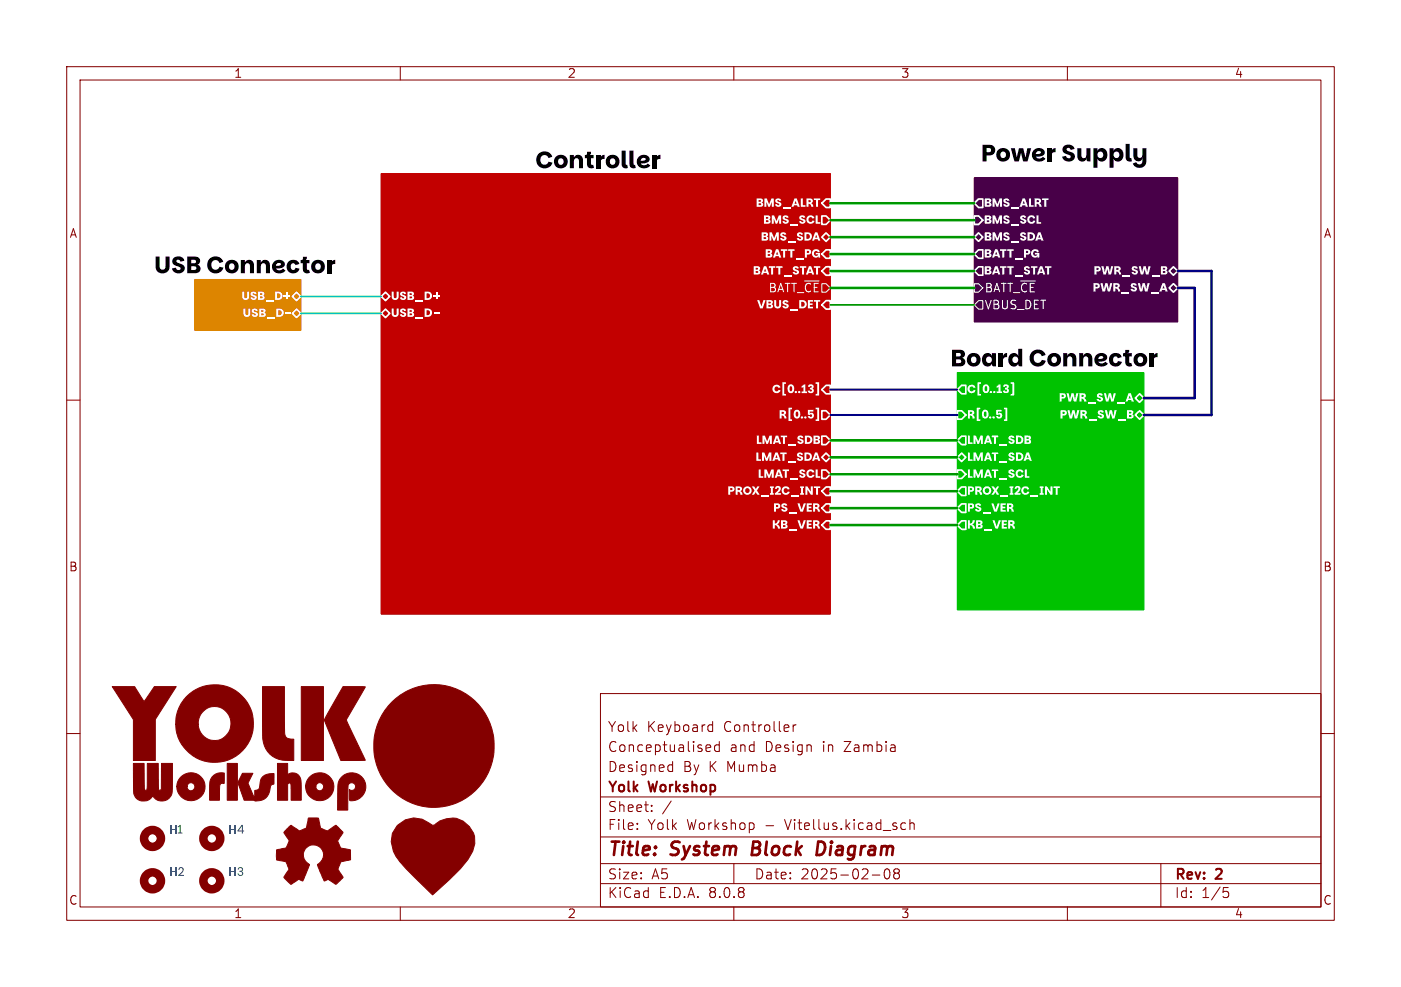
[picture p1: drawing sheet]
<svg xmlns="http://www.w3.org/2000/svg" width="210mm" height="148mm" viewBox="0 0 210 148" stroke-linecap="round" stroke-linejoin="round" font-family="sans-serif">
<defs><g id="words">
<g font-size="3.5">
<text x="80.3" y="25.7">Controller</text>
<text x="147.1" y="24.6">Power Supply</text>
<text x="23.1" y="41.4">USBConnector</text>
<text x="142.5" y="55.4">Board Connector</text>
</g>
<g font-size="2.8" fill="#840000">
<text x="91" y="128.9">Title:</text>
<text x="100.7" y="128.9">System</text>
<text x="113.6" y="128.9">Block</text>
<text x="124.1" y="128.9">Diagram</text>
</g>
<g font-size="2.1" fill="#840000">
<text x="91" y="113">Conceptualised</text>
<text x="91" y="110">Yolk</text>
<text x="97" y="110">Keyboard</text>
<text x="108.5" y="110">Controller</text>
<text x="109.4" y="113">and</text>
<text x="114.7" y="113">Design</text>
<text x="123.5" y="113">in</text>
<text x="126.8" y="113">Zambia</text>
<text x="91" y="119.2">Yolk</text>
<text x="91" y="116">Designed</text>
<text x="97.4" y="119.2">Workshop</text>
<text x="102.4" y="116">By</text>
<text x="106.3" y="116">K Mumba</text>
<text x="91" y="124.7">File:</text>
<text x="91" y="122">Sheet:</text>
<text x="97.1" y="124.7">Yolk</text>
<text x="103" y="124.7">Workshop</text>
<text x="114.8" y="124.7">-</text>
<text x="118" y="124.7">Vitellus.kicad_sch</text>
<text x="91" y="134.9">KiCad</text>
<text x="91" y="132.1">Size:</text>
<text x="97.7" y="132.1">A5</text>
<text x="98.7" y="134.9">E.D.A.</text>
<text x="106.3" y="134.9">8.0.8</text>
<text x="113" y="132.1">Date:</text>
<text x="120" y="132.1">2025-02-08</text>
<text x="176" y="132.3">Rev:</text>
<text x="176" y="134.9">Id:</text>
<text x="180.1" y="134.9">1/5</text>
<text x="182.4" y="132.3">2</text>
</g>
<g font-size="1.8" fill="#840000">
<text x="35" y="11.9">1</text>
<text x="85" y="11.9">2</text>
<text x="135" y="11.9">3</text>
<text x="185" y="11.9">4</text>
<text x="10.3" y="35.9">A</text>
<text x="198.4" y="35.9">A</text>
<text x="10.3" y="85.9">B</text>
<text x="198.3" y="85.9">B</text>
<text x="10.3" y="135.9">C</text>
<text x="35" y="137.9">1</text>
<text x="85" y="137.9">2</text>
<text x="135" y="137.9">3</text>
<text x="185" y="137.9">4</text>
<text x="198.3" y="135.9">C</text>
</g>
<g font-size="1.8" fill="#fff">
<text x="112.9" y="41.9">BATT_STAT</text>
<text x="147.5" y="41.9">BATT_STAT</text>
<text x="115.1" y="44">BATT_~{CE}</text>
<text x="147.5" y="46.6">VBUS_DET</text>
<text x="147.5" y="44">BATT_~{CE}</text>
</g>
</g></defs>
<g fill="none" stroke="#840000" stroke-width=".15">
<path d="M10 10h190v128h-190zM12 12h186v124h-186zM60 10v2M110 10v2M160 10v2M10 60h2M198 60h2M10 110h2M90 104h108v32h-108zM90 119.5h108M100.4 114.7l.4 .1M100.8 114.2v1.5"/>
<path d="M100.8 115.6l-.4 .1M105.9 112.6h.6M105.9 111.8l.4-.1 .2 .1v.2l-.7 .2M106.4 108.7l.4 .1M106.8 108.2v1.5M106.8 109.6l-.4 .1M107.8 111.8l-.4-.1-.3 .3v.4l.1 .2h.6M107.8 111.2v1.5M118.9 108.7v1M119.3 108.7l-.3 .1-.1 .2M198 110h2M60 136v2"/>
<path d="M90 132.5h108M90 129.5h108M90 125.5h108M95.5 124.2v.2M95.5 123.5v.1M97.7 121.5v.2M97.7 120.8v.1M100.6 120.1l-1.3 1.9M110 136v2M110 129.5v3M130.8 131.2h1.1M132.7 130.4a1.02 1.02 0 0 0 .2 1.4h.1a.91 .91 0 0 0 .3-1.4"/>
<path d="M134 130.4v.2l.3 .3M134.3 130.9l-.3 .3v.4l.3 .2 .4-.1 .1-.2v-.4l-.3-.2M134.3 130.9h.2M134.8 130.4v.2l-.3 .3M135.2 124.3h.6M135.2 123.5h.6M136.4 123.5a.37 .37 0 0 1 .6 .1v.8M136.4 122.9v1.5M160 136v2M174 129.5v6.5M183.4 133.1h.7M183.5 133.7h.4l.3 .2v.4l-.2 .2-.5 .1"/>
</g>
<path d="M112.9 126.2l-.2 2h.7M123.4 126.3l-.7-.1-.3 2h.5l.5-.3" fill="none" stroke="#840000" stroke-width=".4"/>
<path d="M29.2 41.9h15.9v7.6h-15.9z" fill="#dd8500" stroke="#dd8500" stroke-width=".15"/>
<path d="M57.1 26h67.4v66.1h-67.4z" fill="#c20000" stroke="#c20000" stroke-width=".15"/>
<path d="M143.5 55.9h27.9v35.5h-27.9z" fill="#00c200" stroke="#00c200" stroke-width=".15"/>
<path d="M146 26.7h30.5v21.6h-30.5z" fill="#480048" stroke="#480048" stroke-width=".15"/>
<path d="M29.2 41.9h15.9v7.6h-15.9z" fill="none" stroke="#dd8500" stroke-width=".15"/>
<g fill="#fff">
<path d="M36.3 43.7h.3v.8a.22 .22 0 0 0 .2 .2 .22 .22 0 0 0 .2-.2v-.8h.3v.8a.52 .52 0 0 1-.5 .5 .52 .52 0 0 1-.5-.5z"/>
<path d="M37.6 43.8a.51 .51 0 0 1 .9 .2l-.3 .1a.16 .16 0 0 0-.2-.1 .16 .16 0 0 0-.1 .2 .16 .16 0 0 0 .2 0 .41 .41 0 0 1 .3 .6 .41 .41 0 0 1-.6 .1l-.3-.3h.3a.18 .18 0 0 0 .2 .2 .18 .18 0 0 0 .2-.2 .18 .18 0 0 0-.3-.1 .37 .37 0 0 1-.3-.3 .37 .37 0 0 1 0-.4z"/>
<path d="M38.7 43.7h.5a.32 .32 0 0 1 .4 .2 .32 .32 0 0 1-.2 .4 .33 .33 0 0 1 .3 .4 .33 .33 0 0 1-.4 .3h-.6v-.3h.5a.14 .14 0 0 0 .2-.1 .14 .14 0 0 0-.2-.1h-.2v.2h-.3v-.5h.5a.13 .13 0 0 0 .1-.1 .13 .13 0 0 0-.1-.1h-.2v.2h-.3z"/>
<path d="M39.9 45.1h1.1v.2h-1.1z"/>
<path d="M41.2 43.7h.5a.62 .62 0 0 1 .7 .7 .62 .62 0 0 1-.7 .6h-.5v-.3h.3a.39 .39 0 0 0 .5-.3 .39 .39 0 0 0-.5-.4v.7h-.3z"/>
<path d="M42.9 43.9h.3v.9h-.3z"/>
<path d="M42.6 44.2h.9v.3h-.9z"/>
</g>
<path d="M43.8 44.5l.6-.7 .7 .7-.7 .6z" fill="none" stroke="#fff" stroke-width=".25"/>
<g fill="#fff">
<path d="M36.5 46.3h.3v.7a.22 .22 0 0 0 .2 .3 .22 .22 0 0 0 .2-.3v-.7h.3v.7a.52 .52 0 0 1-.5 .5 .52 .52 0 0 1-.5-.5z"/>
<path d="M37.8 46.4a.51 .51 0 0 1 .8 .2l-.3 .1a.16 .16 0 0 0-.1-.2 .16 .16 0 0 0-.2 .2 .16 .16 0 0 0 .3 .1 .41 .41 0 0 1 .3 .6 .41 .41 0 0 1-.6 .1l-.3-.3 .3-.1a.18 .18 0 0 0 .1 .2 .18 .18 0 0 0 .2-.2 .18 .18 0 0 0-.2-.1 .37 .37 0 0 1-.3-.2 .37 .37 0 0 1 0-.4z"/>
<path d="M38.9 46.3h.5a.32 .32 0 0 1 .4 .2 .32 .32 0 0 1-.2 .4 .33 .33 0 0 1 .2 .4 .33 .33 0 0 1-.4 .2h-.5v-.2h.5a.14 .14 0 0 0 .1-.2 .14 .14 0 0 0-.1-.1h-.2v.3h-.3v-.5h.5a.13 .13 0 0 0 .1-.2 .13 .13 0 0 0-.1-.1h-.2v.3h-.3z"/>
<path d="M40.1 47.6h1.1v.3h-1.1z"/>
<path d="M41.4 46.3h.5a.62 .62 0 0 1 .6 .6 .62 .62 0 0 1-.6 .6h-.5v-.2h.3a.39 .39 0 0 0 .5-.4 .39 .39 0 0 0-.5-.4v.8h-.3z"/>
<path d="M42.8 46.8h.8v.2h-.8z"/>
</g>
<path d="M44.4 46.4l.7 .6-.7 .6-.6-.6z" fill="none" stroke="#fff" stroke-width=".25"/>
<path d="M49.8 39.1l.5-.1v.6a.5 .5 0 0 0-.7 .5h-.1l.1-.6z" fill="#000"/>
<path d="M57.1 26h67.4v66.1h-67.4z" fill="none" stroke="#c20000" stroke-width=".15"/>
<g fill="#fff">
<path d="M58.7 46.3h.3v.7a.22 .22 0 0 0 .2 .3 .22 .22 0 0 0 .3-.3v-.7h.3v.7a.52 .52 0 0 1-.6 .5 .52 .52 0 0 1-.5-.5z"/>
<path d="M60.1 46.4a.51 .51 0 0 1 .8 .2l-.3 .1a.16 .16 0 0 0-.2-.2 .16 .16 0 0 0-.1 .2 .16 .16 0 0 0 .2 .1 .41 .41 0 0 1 .4 .6 .41 .41 0 0 1-.7 .1l-.3-.3 .3-.1a.18 .18 0 0 0 .2 .2 .18 .18 0 0 0 .2-.2 .18 .18 0 0 0-.3-.1 .37 .37 0 0 1-.3-.2 .37 .37 0 0 1 .1-.4z"/>
<path d="M61.1 46.3h.5a.32 .32 0 0 1 .4 .2 .32 .32 0 0 1-.2 .4 .33 .33 0 0 1 .3 .4 .33 .33 0 0 1-.4 .2h-.6v-.2h.5a.14 .14 0 0 0 .2-.2 .14 .14 0 0 0-.2-.1h-.2v.3h-.3v-.5h.5a.13 .13 0 0 0 .1-.2 .13 .13 0 0 0-.1-.1h-.2v.3h-.3z"/>
<path d="M62.3 47.6h1.1v.3h-1.1z"/>
<path d="M63.6 46.3h.5a.62 .62 0 0 1 .7 .6 .62 .62 0 0 1-.7 .6h-.5v-.2h.3a.39 .39 0 0 0 .6-.4 .39 .39 0 0 0-.6-.4v.8h-.3z"/>
<path d="M65 46.8h.8v.2h-.8z"/>
</g>
<path d="M57.1 47l.7-.6 .6 .6-.6 .6z" fill="none" stroke="#fff" stroke-width=".25"/>
<g fill="#fff">
<path d="M58.7 43.7h.3v.8a.22 .22 0 0 0 .2 .2 .22 .22 0 0 0 .3-.2v-.8h.3v.8a.52 .52 0 0 1-.6 .5 .52 .52 0 0 1-.5-.5z"/>
<path d="M60.1 43.8a.51 .51 0 0 1 .8 .2l-.3 .1a.16 .16 0 0 0-.2-.1 .16 .16 0 0 0-.1 .2 .16 .16 0 0 0 .2 0 .41 .41 0 0 1 .4 .6 .41 .41 0 0 1-.7 .1l-.3-.3h.3a.18 .18 0 0 0 .2 .2 .18 .18 0 0 0 .2-.2 .18 .18 0 0 0-.3-.1 .37 .37 0 0 1-.3-.3 .37 .37 0 0 1 .1-.4z"/>
<path d="M61.1 43.7h.5a.32 .32 0 0 1 .4 .2 .32 .32 0 0 1-.2 .4 .33 .33 0 0 1 .3 .4 .33 .33 0 0 1-.4 .3h-.6v-.3h.5a.14 .14 0 0 0 .2-.1 .14 .14 0 0 0-.2-.1h-.2v.2h-.3v-.5h.5a.13 .13 0 0 0 .1-.1 .13 .13 0 0 0-.1-.1h-.2v.2h-.3z"/>
<path d="M62.3 45.1h1.1v.2h-1.1z"/>
<path d="M63.6 43.7h.5a.62 .62 0 0 1 .7 .7 .62 .62 0 0 1-.7 .6h-.5v-.3h.3a.39 .39 0 0 0 .6-.3 .39 .39 0 0 0-.6-.4v.7h-.3z"/>
<path d="M65.3 43.9h.3v.9h-.3z"/>
<path d="M65 44.2h.9v.3h-.9z"/>
</g>
<path d="M57.1 44.5l.7-.7 .6 .7-.6 .6z" fill="none" stroke="#fff" stroke-width=".25"/>
<g fill="#fff">
<path d="M116 57.9a.62 .62 0 0 1 1 .2l-.3 .1a.32 .32 0 0 0-.5-.1 .32 .32 0 0 0 0 .5 .32 .32 0 0 0 .5-.1h.3a.63 .63 0 0 1-.9 .4 .63 .63 0 0 1-.1-1z"/>
<path d="M117.3 57.3h.5v.3h-.2v1.5h.2v.2h-.5z"/>
<path d="M118.2 57.7a.64 .64 0 0 1 .8 .3 .64 .64 0 0 1-.1 .8 .51 .51 0 0 1-.6 .1 .51 .51 0 0 1-.2-.6l.2 .1a.24 .24 0 0 0 .3 .3 .24 .24 0 0 0 .2-.4 .24 .24 0 0 0-.2-.4 .25 .25 0 0 0-.3 .4h-.2z"/>
<path d="M120.2 57.9l.3-.3h.2v1.1h.3v.2h-.8v-.2h.2v-.7l-.2 .1z"/>
<path d="M121.2 57.7a.39 .39 0 0 1 .6 0 .39 .39 0 0 1 0 .6 .42 .42 0 0 1-.1 .7 .42 .42 0 0 1-.6-.4l.3-.1a.17 .17 0 0 0 .1 .2 .17 .17 0 0 0 .2-.2 .17 .17 0 0 0-.2-.1h-.1l.1-.2a.15 .15 0 0 0 .2-.1 .15 .15 0 0 0-.2-.2 .15 .15 0 0 0-.1 .1h-.3z"/>
<path d="M122.3 57.3h.5v2h-.5v-.2h.2v-1.5h-.2z"/>
<circle cx="119.3" cy="58.8" r=".18"/>
<circle cx="119.8" cy="58.8" r=".18"/>
</g>
<path d="M123.8 57.8h.7v1.3h-.7l-.6-.7z" fill="none" stroke="#fff" stroke-width=".25"/>
<g fill="#fff">
<path d="M116.9 61.5h.5a.36 .36 0 0 1 .4 .3 .36 .36 0 0 1-.2 .4l.2 .2 .1 .4h-.3l-.1-.4-.3-.1v.5h-.3v-.7h.5a.16 .16 0 0 0 .1-.2 .16 .16 0 0 0-.1-.1h-.2v.3h-.3z"/>
<path d="M118.2 61.1h.5v.3h-.2v1.5h.2v.2h-.5z"/>
<path d="M119.2 61.5a.64 .64 0 0 1 .7 .3 .64 .64 0 0 1-.1 .8 .51 .51 0 0 1-.6 .1 .51 .51 0 0 1-.2-.6l.3 .1a.24 .24 0 0 0 .2 .3 .24 .24 0 0 0 .2-.4 .24 .24 0 0 0-.2-.4 .24 .24 0 0 0-.2 .4h-.3z"/>
<path d="M121.1 61.5h.8v.2h-.5v.3a.41 .41 0 0 1 .6 .3 .41 .41 0 0 1-.4 .5l-.5-.3v-.1h.3a.18 .18 0 0 0 .2 .1 .18 .18 0 0 0 .1-.3 .18 .18 0 0 0-.3 0h-.3z"/>
<path d="M122.3 61.1h.5v2h-.5v-.2h.2v-1.5h-.2z"/>
<circle cx="120.2" cy="62.6" r=".18"/>
<circle cx="120.7" cy="62.6" r=".18"/>
</g>
<path d="M123.2 61.6h.6l.7 .6-.7 .7h-.6z" fill="none" stroke="#fff" stroke-width=".25"/>
<g fill="#fff">
<path d="M113.5 45h.3l.3 .9 .3-.9h.4l-.5 1.2h-.4z"/>
<path d="M114.9 45h.5a.32 .32 0 0 1 .4 .2 .32 .32 0 0 1-.2 .4 .33 .33 0 0 1 .3 .4 .33 .33 0 0 1-.4 .2h-.6v-.2h.5a.14 .14 0 0 0 .2-.1 .14 .14 0 0 0-.2-.2h-.2v.3h-.3v-.5h.5a.13 .13 0 0 0 .1-.1 .13 .13 0 0 0-.1-.2h-.2v.3h-.3z"/>
<path d="M116.1 45h.2v.7a.22 .22 0 0 0 .3 .3 .22 .22 0 0 0 .2-.3v-.7h.3v.7a.52 .52 0 0 1-.5 .6 .52 .52 0 0 1-.5-.6z"/>
<path d="M117.4 45.1a.51 .51 0 0 1 .8 .2l-.3 .1a.16 .16 0 0 0-.2-.2 .16 .16 0 0 0-.1 .3 .16 .16 0 0 0 .2 0 .41 .41 0 0 1 .4 .6 .41 .41 0 0 1-.7 .1l-.2-.3 .3-.1a.18 .18 0 0 0 .1 .3 .18 .18 0 0 0 .2-.2 .18 .18 0 0 0-.2-.2 .37 .37 0 0 1-.4-.2 .37 .37 0 0 1 .1-.4z"/>
<path d="M118.5 46.3h1.1v.3h-1.1z"/>
<path d="M119.8 45h.5a.62 .62 0 0 1 .6 .6 .62 .62 0 0 1-.6 .6h-.5v-.2h.3a.39 .39 0 0 0 .5-.4 .39 .39 0 0 0-.5-.3v.7h-.3z"/>
<path d="M121.1 45h.8v.2h-.5v.3h.4v.2h-.4v.3h.5v.2h-.8z"/>
<path d="M122 45h1v.2h-.4v1h-.3v-1h-.3z"/>
</g>
<path d="M123.8 45.1h.7v1.3h-.7l-.6-.7z" fill="none" stroke="#fff" stroke-width=".25"/>
<g fill="#fff">
<path d="M113.4 65.3h.3v1h.4v.3h-.7z"/>
<path d="M114.3 65.3h.3l.5 1-.2 .1 .4-1.1h.4v1.3h-.3v-1.1l.1 .1-.4 1h-.2l-.4-1 .1-.1v1.1h-.3z"/>
<path d="M116.3 65.3h.3l.5 1.3h-.3l-.4-1.1h.1l-.3 1.1h-.4z"/>
<path d="M116.1 66.1h.7l.1 .2h-.9z"/>
<path d="M117 65.3h1v.3h-.3v1h-.3v-1h-.4z"/>
<path d="M118.2 66.6h1.1v.3h-1.1z"/>
<path d="M119.6 65.4a.51 .51 0 0 1 .8 .2l-.3 .1a.16 .16 0 0 0-.2-.2 .16 .16 0 0 0-.1 .3 .16 .16 0 0 0 .3 0 .41 .41 0 0 1 .3 .6 .41 .41 0 0 1-.6 .1l-.3-.3 .3-.1a.18 .18 0 0 0 .1 .3 .18 .18 0 0 0 .2-.2 .18 .18 0 0 0-.2-.2 .37 .37 0 0 1-.3-.2 .37 .37 0 0 1 0-.4z"/>
<path d="M120.7 65.3h.4a.62 .62 0 0 1 .7 .6 .62 .62 0 0 1-.7 .7h-.4v-.3h.3a.39 .39 0 0 0 .5-.4 .39 .39 0 0 0-.5-.3v.7h-.3z"/>
<path d="M121.9 65.3h.6a.32 .32 0 0 1 .4 .2 .32 .32 0 0 1-.2 .4 .33 .33 0 0 1 .2 .4 .33 .33 0 0 1-.4 .3h-.6v-.3h.6a.14 .14 0 0 0 .1-.1 .14 .14 0 0 0-.1-.2h-.3v.3h-.3v-.5h.5a.13 .13 0 0 0 .2-.1 .13 .13 0 0 0-.2-.1h-.2v.2h-.3z"/>
</g>
<path d="M123.2 65.4h.6l.7 .6-.7 .7h-.6z" fill="none" stroke="#fff" stroke-width=".25"/>
<g fill="#fff">
<path d="M113.4 29.8h.6a.32 .32 0 0 1 .4 .2 .32 .32 0 0 1-.2 .4 .33 .33 0 0 1 .2 .4 .33 .33 0 0 1-.4 .2h-.6v-.2h.5a.14 .14 0 0 0 .2-.2 .14 .14 0 0 0-.2-.1h-.2v.3h-.3v-.5h.5a.14 .14 0 0 0 .2-.2 .13 .13 0 0 0-.2-.1h-.2v.3h-.3z"/>
<path d="M114.6 29.8h.3l.4 1h-.1l.4-1h.4v1.2h-.3v-1h.1l-.4 1h-.2l-.4-1h.1v1h-.3z"/>
<path d="M116.3 29.9a.51 .51 0 0 1 .8 .2h-.3a.16 .16 0 0 0-.2-.1 .16 .16 0 0 0-.1 .2 .16 .16 0 0 0 .3 .1 .41 .41 0 0 1 .3 .5 .41 .41 0 0 1-.7 .2l-.2-.3 .3-.1a.18 .18 0 0 0 .1 .2 .18 .18 0 0 0 .2-.2 .18 .18 0 0 0-.2-.1 .37 .37 0 0 1-.4-.2 .37 .37 0 0 1 .1-.4z"/>
<path d="M117.4 31.1h1.1v.3h-1.1z"/>
<path d="M119.1 29.8h.3l.5 1.2h-.3l-.4-1.1h.1l-.4 1.1h-.3z"/>
<path d="M118.9 30.6h.7l.1 .2h-.9z"/>
<path d="M120 29.8h.3v1h.4v.2h-.7z"/>
<path d="M120.9 29.8h.5a.36 .36 0 0 1 .4 .2 .36 .36 0 0 1-.2 .5l.2 .2 .1 .3h-.3l-.1-.3-.3-.1v.4h-.3v-.7h.5a.16 .16 0 0 0 .1-.1 .16 .16 0 0 0-.1-.2h-.2v.3h-.3z"/>
<path d="M122 29.8h1v.2h-.4v1h-.3v-1h-.3z"/>
</g>
<path d="M123.8 29.8h.7v1.3h-.7l-.6-.6z" fill="none" stroke="#fff" stroke-width=".25"/>
<g fill="#fff">
<path d="M114.5 32.3h.6a.32 .32 0 0 1 .4 .2 .32 .32 0 0 1-.2 .4 .33 .33 0 0 1 .2 .4 .33 .33 0 0 1-.4 .2h-.6v-.2h.5a.14 .14 0 0 0 .2-.1 .14 .14 0 0 0-.2-.2h-.2v.3h-.3v-.5h.5a.13 .13 0 0 0 .2-.1 .14 .14 0 0 0-.2-.2h-.2v.3h-.3z"/>
<path d="M115.7 32.3h.3l.4 1h-.1l.4-1h.4v1.2h-.3v-1h.1l-.4 1h-.2l-.4-1h.1v1h-.3z"/>
<path d="M117.4 32.4a.51 .51 0 0 1 .8 .2l-.3 .1a.16 .16 0 0 0-.2-.2 .16 .16 0 0 0-.1 .3 .16 .16 0 0 0 .3 0 .41 .41 0 0 1 .3 .6 .41 .41 0 0 1-.7 .1l-.2-.3 .3-.1a.18 .18 0 0 0 .1 .3 .18 .18 0 0 0 .2-.2 .18 .18 0 0 0-.2-.2 .37 .37 0 0 1-.4-.2 .37 .37 0 0 1 .1-.4z"/>
<path d="M118.5 33.6h1.1v.3h-1.1z"/>
<path d="M119.9 32.4a.51 .51 0 0 1 .8 .2l-.3 .1a.16 .16 0 0 0-.2-.2 .16 .16 0 0 0-.1 .3 .16 .16 0 0 0 .3 0 .41 .41 0 0 1 .3 .6 .41 .41 0 0 1-.7 .1l-.2-.3 .3-.1a.18 .18 0 0 0 .1 .3 .18 .18 0 0 0 .2-.2 .18 .18 0 0 0-.2-.2 .37 .37 0 0 1-.4-.2 .37 .37 0 0 1 .1-.4z"/>
<path d="M121.1 32.5a.62 .62 0 0 1 1 .2l-.3 .1a.32 .32 0 0 0-.5-.1 .32 .32 0 0 0 0 .5 .32 .32 0 0 0 .5-.1h.3a.63 .63 0 0 1-1 .4 .63 .63 0 0 1 0-1z"/>
<path d="M122.3 32.3h.3v1h.4v.2h-.7z"/>
</g>
<path d="M123.2 32.4h.6l.7 .6-.7 .7h-.6z" fill="none" stroke="#fff" stroke-width=".25"/>
<g fill="#fff">
<path d="M114.2 34.8h.5a.32 .32 0 0 1 .4 .2 .32 .32 0 0 1-.2 .4 .33 .33 0 0 1 .3 .5 .33 .33 0 0 1-.5 .2h-.5v-.3h.5a.14 .14 0 0 0 .2-.1 .14 .14 0 0 0-.2-.1h-.2v.2h-.3v-.5h.5a.13 .13 0 0 0 .1-.1 .13 .13 0 0 0-.1-.1h-.2v.2h-.3z"/>
<path d="M115.3 34.8h.4l.4 1.1h-.1l.4-1.1h.3v1.3h-.3v-1h.1l-.3 1h-.3l-.4-1h.1v1h-.3z"/>
<path d="M117.1 34.9a.51 .51 0 0 1 .8 .3h-.3a.16 .16 0 0 0-.2-.1 .16 .16 0 0 0-.1 .2 .16 .16 0 0 0 .2 .1 .41 .41 0 0 1 .4 .5 .41 .41 0 0 1-.7 .2l-.3-.4h.3a.18 .18 0 0 0 .2 .2 .18 .18 0 0 0 .2-.2 .18 .18 0 0 0-.3-.1 .37 .37 0 0 1-.3-.3 .37 .37 0 0 1 .1-.4z"/>
<path d="M118.1 36.2h1.1v.2h-1.1z"/>
<path d="M119.6 34.9a.51 .51 0 0 1 .8 .3h-.3a.16 .16 0 0 0-.2-.1 .16 .16 0 0 0-.1 .2 .16 .16 0 0 0 .2 .1 .41 .41 0 0 1 .4 .5 .41 .41 0 0 1-.7 .2l-.3-.4h.3a.18 .18 0 0 0 .2 .2 .18 .18 0 0 0 .2-.2 .18 .18 0 0 0-.3-.1 .37 .37 0 0 1-.3-.3 .37 .37 0 0 1 .1-.4z"/>
<path d="M120.6 34.8h.4a.62 .62 0 0 1 .7 .7 .62 .62 0 0 1-.7 .6h-.4v-.3h.3a.39 .39 0 0 0 .5-.3 .39 .39 0 0 0-.5-.4v.7h-.3z"/>
<path d="M122.2 34.8h.3l.5 1.3h-.3l-.4-1.1h.1l-.4 1.1h-.3z"/>
<path d="M122 35.6h.7v.3h-.8z"/>
</g>
<path d="M123.2 35.6l.6-.7 .7 .7-.7 .6z" fill="none" stroke="#fff" stroke-width=".25"/>
<g fill="#fff">
<path d="M113.4 67.9h.3v1h.4v.2h-.7z"/>
<path d="M114.2 67.9h.4l.4 1h-.1l.4-1h.3v1.2h-.3v-1h.1l-.4 1h-.2l-.4-1h.1v1h-.3z"/>
<path d="M116.2 67.9h.4l.4 1.2h-.3l-.4-1.1h.2l-.4 1.1h-.3z"/>
<path d="M116 68.7h.7l.1 .2h-.8z"/>
<path d="M117 67.9h.9v.2h-.3v1h-.3v-1h-.3z"/>
<path d="M118.1 69.2h1.1v.3h-1.1z"/>
<path d="M119.6 68a.51 .51 0 0 1 .8 .2h-.3a.16 .16 0 0 0-.2-.1 .16 .16 0 0 0-.1 .2 .16 .16 0 0 0 .2 .1 .41 .41 0 0 1 .4 .5 .41 .41 0 0 1-.7 .2l-.3-.3 .3-.1a.18 .18 0 0 0 .2 .2 .18 .18 0 0 0 .2-.2 .18 .18 0 0 0-.3-.1 .37 .37 0 0 1-.3-.2 .37 .37 0 0 1 .1-.4z"/>
<path d="M120.6 67.9h.4a.62 .62 0 0 1 .7 .6 .62 .62 0 0 1-.7 .6h-.4v-.3h.3a.39 .39 0 0 0 .5-.3 .39 .39 0 0 0-.5-.4v.7h-.3z"/>
<path d="M122.2 67.9h.3l.5 1.2h-.3l-.4-1.1h.1l-.4 1.1h-.3z"/>
<path d="M122 68.7h.7v.2h-.8z"/>
</g>
<path d="M123.8 67.9l.7 .7-.7 .6-.6-.6z" fill="none" stroke="#fff" stroke-width=".25"/>
<g fill="#fff">
<path d="M113.7 70.4h.3v1h.4v.2h-.7z"/>
<path d="M114.6 70.4h.3l.4 1h-.1l.4-1h.4v1.2h-.3v-1h.1l-.4 1h-.2l-.4-1h.1v1h-.3z"/>
<path d="M116.6 70.4h.3l.5 1.2h-.3l-.4-1h.1l-.4 1h-.3z"/>
<path d="M116.4 71.2h.7v.2h-.8z"/>
<path d="M117.3 70.4h1v.2h-.4v1h-.3v-1h-.3z"/>
<path d="M118.5 71.7h1.1v.3h-1.1z"/>
<path d="M119.9 70.5a.51 .51 0 0 1 .8 .2l-.3 .1a.16 .16 0 0 0-.2-.2 .16 .16 0 0 0-.1 .3 .16 .16 0 0 0 .3 0 .41 .41 0 0 1 .3 .6 .41 .41 0 0 1-.7 .1l-.2-.3 .3-.1a.18 .18 0 0 0 .1 .3 .18 .18 0 0 0 .2-.2 .18 .18 0 0 0-.2-.2 .37 .37 0 0 1-.4-.2 .37 .37 0 0 1 .1-.4z"/>
<path d="M121.1 70.6a.62 .62 0 0 1 1 .2l-.3 .1a.32 .32 0 0 0-.5-.1 .32 .32 0 0 0 0 .5 .32 .32 0 0 0 .5-.1h.3a.63 .63 0 0 1-1 .4 .63 .63 0 0 1 0-1z"/>
<path d="M122.3 70.4h.3v1h.4v.2h-.7z"/>
</g>
<path d="M123.2 70.5h.6l.7 .6-.7 .7h-.6z" fill="none" stroke="#fff" stroke-width=".25"/>
<g fill="#fff">
<path d="M109.2 72.9h.5a.4 .4 0 0 1 .4 .4 .4 .4 0 0 1-.4 .4h-.2v.5h-.3v-.7h.4a.16 .16 0 0 0 .2-.2 .16 .16 0 0 0-.2-.1h-.1v.3h-.3z"/>
<path d="M110.3 72.9h.5a.36 .36 0 0 1 .4 .3 .36 .36 0 0 1-.2 .4l.2 .3 .1 .3h-.3l-.1-.3-.3-.2v.5h-.3v-.7h.5a.16 .16 0 0 0 .1-.2 .16 .16 0 0 0-.1-.1h-.2v.3h-.3z"/>
<path d="M111.6 73.1a.64 .64 0 0 1 1 .1 .64 .64 0 0 1-.4 1 .64 .64 0 0 1-.8-.6h.3a.34 .34 0 0 0 .5 .2 .34 .34 0 0 0 0-.5 .34 .34 0 0 0-.5 .2l-.3 .1z"/>
<path d="M112.7 72.9h.3l.9 1.3h-.4z"/>
<path d="M113.2 73.5l.1 .2-.3 .5h-.3z"/>
<path d="M113.5 72.9h.4l-.5 .7-.2-.2z"/>
<path d="M114.1 74.3h1.1v.2h-1.1z"/>
<path d="M115.4 72.9h.6v.3h-.2v.7h.2v.3h-.6v-.3h.1v-.7h-.1z"/>
<path d="M116.3 73a.47 .47 0 0 1 .7 .1 .47 .47 0 0 1-.2 .7l-.2 .1h.5v.3h-.9v-.2l.1-.2a.56 .56 0 0 0 .3-.7l-.1 .1-.1 .1h-.2z"/>
<path d="M117.3 73.1a.62 .62 0 0 1 1.1 .2l-.3 .1a.32 .32 0 0 0-.5-.1 .32 .32 0 0 0 0 .5 .32 .32 0 0 0 .5-.1l.3 .1a.63 .63 0 0 1-1 .3 .63 .63 0 0 1-.1-1z"/>
<path d="M118.6 74.3h1.1v.2h-1.1z"/>
<path d="M119.9 72.9h.6v.3h-.1v.7h.1v.3h-.6v-.3h.2v-.7h-.2z"/>
<path d="M120.7 72.9h.3l.5 .8v-.8h.3v1.3h-.3l-.5-.8v.8h-.3z"/>
<path d="M122 72.9h1v.3h-.4v1h-.3v-1h-.3z"/>
</g>
<path d="M123.8 73h.7v1.3h-.7l-.6-.6z" fill="none" stroke="#fff" stroke-width=".25"/>
<g fill="#fff">
<path d="M113 39.9h.5a.32 .32 0 0 1 .4 .2 .32 .32 0 0 1-.2 .4 .33 .33 0 0 1 .3 .4 .33 .33 0 0 1-.4 .3h-.6v-.3h.5a.14 .14 0 0 0 .2-.1 .14 .14 0 0 0-.2-.2h-.2v.3h-.3v-.5h.5a.13 .13 0 0 0 .1-.1 .13 .13 0 0 0-.1-.1h-.2v.2h-.3z"/>
<path d="M114.5 39.9h.4l.4 1.3h-.3l-.4-1.1h.1l-.3 1.1h-.3z"/>
<path d="M115.3 39.9h.9v.3h-.3v1h-.3v-1h-.3z"/>
<path d="M116.3 39.9h1v.3h-.3v1h-.3v-1h-.4z"/>
<path d="M118.9 40a.51 .51 0 0 1 .8 .2l-.2 .1a.16 .16 0 0 0-.2-.2 .18 .18 0 0 0-.2 .3 .16 .16 0 0 0 .3 0 .41 .41 0 0 1 .3 .6 .41 .41 0 0 1-.6 .1l-.3-.3 .3-.1a.18 .18 0 0 0 .1 .3 .18 .18 0 0 0 .2-.2 .18 .18 0 0 0-.2-.2 .37 .37 0 0 1-.3-.2 .37 .37 0 0 1 0-.4z"/>
<path d="M119.9 39.9h1v.3h-.4v1h-.3v-1h-.3z"/>
<path d="M121.3 39.9h.3l.4 1.3h-.3l-.3-1.1h.1l-.4 1.1h-.3z"/>
<path d="M122 39.9h1v.3h-.4v1h-.3v-1h-.3z"/>
</g>
<path d="M123.8 40h.7v1.3h-.7l-.6-.7z" fill="none" stroke="#fff" stroke-width=".25"/>
<g fill="#fff">
<path d="M114.8 37.4h.5a.32 .32 0 0 1 .4 .2 .32 .32 0 0 1-.2 .4 .33 .33 0 0 1 .3 .4 .33 .33 0 0 1-.4 .2h-.6v-.2h.5a.14 .14 0 0 0 .2-.2 .14 .14 0 0 0-.2-.1h-.2v.3h-.3v-.5h.5a.13 .13 0 0 0 .1-.1 .13 .13 0 0 0-.1-.2h-.2v.3h-.3z"/>
<path d="M116.3 37.4h.4l.4 1.2h-.3l-.4-1.1h.1l-.3 1.1h-.3z"/>
<path d="M116.1 38.2h.7l.1 .2h-.8z"/>
<path d="M117.1 37.4h.9v.2h-.3v1h-.3v-1h-.3z"/>
<path d="M118.1 37.4h1v.2h-.3v1h-.3v-1h-.4z"/>
<path d="M119.3 38.7h1.1v.3h-1.1z"/>
<path d="M120.6 37.4h.5a.4 .4 0 0 1 .5 .4 .4 .4 0 0 1-.5 .4h-.2v.4h-.3v-.7h.5a.16 .16 0 0 0 .2-.1 .16 .16 0 0 0-.2-.2h-.2v.3h-.3z"/>
<path d="M121.9 37.5a.63 .63 0 0 1 1 .2l-.3 .1a.33 .33 0 0 0-.5 0 .33 .33 0 0 0 .1 .5 .33 .33 0 0 0 .5-.1h-.4v-.3h.6v.7h-.2v-.3a.58 .58 0 0 1-.9 .1 .58 .58 0 0 1 .1-.9z"/>
</g>
<path d="M123.8 37.5h.7v1.2h-.7l-.6-.6z" fill="none" stroke="#fff" stroke-width=".25"/>
<g fill="#fff">
<path d="M116 75.5h.5a.4 .4 0 0 1 .5 .4 .4 .4 0 0 1-.5 .4h-.2v.4h-.3v-.7h.5a.16 .16 0 0 0 .2-.1 .16 .16 0 0 0-.2-.2h-.2v.3h-.3z"/>
<path d="M117.2 75.6a.51 .51 0 0 1 .8 .2l-.3 .1a.16 .16 0 0 0-.2-.2 .16 .16 0 0 0-.1 .2 .16 .16 0 0 0 .3 .1 .41 .41 0 0 1 .3 .6 .41 .41 0 0 1-.6 .1l-.3-.3 .3-.1a.18 .18 0 0 0 .1 .2 .18 .18 0 0 0 .2-.1 .18 .18 0 0 0-.2-.2 .37 .37 0 0 1-.3-.2 .37 .37 0 0 1 0-.4z"/>
<path d="M118.3 76.8h1.1v.3h-1.1z"/>
<path d="M119.5 75.5h.4l.3 .9 .3-.9h.3l-.4 1.2h-.4z"/>
<path d="M120.9 75.5h.8v.2h-.5v.3h.4v.2h-.4v.3h.5v.2h-.8z"/>
<path d="M121.9 75.5h.5a.36 .36 0 0 1 .4 .2 .36 .36 0 0 1-.2 .5l.2 .2 .1 .3h-.3l-.1-.3-.3-.1v.4h-.3v-.7h.5a.16 .16 0 0 0 .1-.1 .16 .16 0 0 0-.1-.2h-.2v.3h-.3z"/>
</g>
<path d="M123.8 75.6h.7v1.2h-.7l-.6-.6z" fill="none" stroke="#fff" stroke-width=".25"/>
<g fill="#fff">
<path d="M115.8 78h.3v.5l.4-.1 .1-.4h.3l-.1 .4-.3 .2 .3 .2 .1 .5h-.3l-.1-.4-.4-.1v.5h-.3z"/>
<path d="M117.1 78h.5a.32 .32 0 0 1 .4 .2 .32 .32 0 0 1-.2 .4 .33 .33 0 0 1 .3 .4 .33 .33 0 0 1-.4 .3h-.6v-.3h.5a.14 .14 0 0 0 .2-.1 .14 .14 0 0 0-.2-.2h-.2v.3h-.3v-.5h.5a.13 .13 0 0 0 .1-.1 .13 .13 0 0 0-.1-.1h-.2v.2h-.3z"/>
<path d="M118.3 79.3h1.1v.3h-1.1z"/>
<path d="M119.5 78h.4l.3 1 .3-1h.3l-.4 1.3h-.4z"/>
<path d="M120.9 78h.8v.3h-.5v.2h.4v.2h-.4v.3h.5v.3h-.8z"/>
<path d="M121.9 78h.5a.36 .36 0 0 1 .4 .3 .36 .36 0 0 1-.2 .4l.2 .2 .1 .4h-.3l-.1-.4-.3-.1v.5h-.3v-.7h.5a.16 .16 0 0 0 .1-.2 .16 .16 0 0 0-.1-.1h-.2v.3h-.3z"/>
</g>
<path d="M123.8 78.1h.7v1.3h-.7l-.6-.7z" fill="none" stroke="#fff" stroke-width=".25"/>
<path d="M97.8 23.2h.6v2h-.6zM98.6 23.4l.4-.2v.6a.5 .5 0 0 0-.6 .6h-.1l.1-.7z" fill="#000"/>
<path d="M143.5 55.9h27.9v35.5h-27.9z" fill="none" stroke="#00c200" stroke-width=".15"/>
<g fill="#fff">
<path d="M145.1 67.9h.3v1h.4v.2h-.7z"/>
<path d="M145.9 67.9h.4l.4 1h-.1l.4-1h.3v1.2h-.3v-1h.1l-.3 1h-.3l-.4-1h.1v1h-.3z"/>
<path d="M147.9 67.9h.4l.4 1.2h-.3l-.4-1.1h.2l-.4 1.1h-.3z"/>
<path d="M147.7 68.7h.7l.1 .2h-.8z"/>
<path d="M148.7 67.9h.9v.2h-.3v1h-.3v-1h-.3z"/>
<path d="M149.8 69.2h1.1v.3h-1.1z"/>
<path d="M151.3 68a.51 .51 0 0 1 .8 .2h-.3a.16 .16 0 0 0-.2-.1 .16 .16 0 0 0-.1 .2 .16 .16 0 0 0 .2 .1 .41 .41 0 0 1 .4 .5 .41 .41 0 0 1-.7 .2l-.3-.3 .3-.1a.18 .18 0 0 0 .2 .2 .18 .18 0 0 0 .2-.2 .18 .18 0 0 0-.3-.1 .37 .37 0 0 1-.3-.2 .37 .37 0 0 1 .1-.4z"/>
<path d="M152.3 67.9h.5a.62 .62 0 0 1 .6 .6 .62 .62 0 0 1-.6 .6h-.5v-.3h.3a.39 .39 0 0 0 .5-.3 .39 .39 0 0 0-.5-.4v.7h-.3z"/>
<path d="M153.9 67.9h.3l.5 1.2h-.3l-.4-1.1h.1l-.4 1.1h-.3z"/>
<path d="M153.7 68.7h.7l.1 .2h-.9z"/>
</g>
<path d="M144.1 67.9l.7 .7-.7 .6-.6-.6z" fill="none" stroke="#fff" stroke-width=".25"/>
<g fill="#fff">
<path d="M145.1 70.4h.3v1h.4v.2h-.7z"/>
<path d="M145.9 70.4h.4l.4 1h-.1l.4-1h.3v1.2h-.3v-1h.1l-.3 1h-.3l-.4-1h.1v1h-.3z"/>
<path d="M147.9 70.4h.4l.4 1.2h-.3l-.4-1h.2l-.4 1h-.3z"/>
<path d="M147.7 71.2h.7l.1 .2h-.8z"/>
<path d="M148.7 70.4h.9v.2h-.3v1h-.3v-1h-.3z"/>
<path d="M149.8 71.7h1.1v.3h-1.1z"/>
<path d="M151.3 70.5a.51 .51 0 0 1 .8 .2l-.3 .1a.16 .16 0 0 0-.2-.2 .16 .16 0 0 0-.1 .3 .16 .16 0 0 0 .2 0 .41 .41 0 0 1 .4 .6 .41 .41 0 0 1-.7 .1l-.3-.3 .3-.1a.18 .18 0 0 0 .2 .3 .18 .18 0 0 0 .2-.2 .18 .18 0 0 0-.3-.2 .37 .37 0 0 1-.3-.2 .37 .37 0 0 1 .1-.4z"/>
<path d="M152.4 70.6a.62 .62 0 0 1 1 .2l-.3 .1a.32 .32 0 0 0-.4-.1 .32 .32 0 0 0 0 .5 .32 .32 0 0 0 .5-.1h.2a.63 .63 0 0 1-.9 .4 .63 .63 0 0 1-.1-1z"/>
<path d="M153.6 70.4h.3v1h.4v.2h-.7z"/>
</g>
<path d="M143.5 70.5h.6l.7 .6-.7 .7h-.6z" fill="none" stroke="#fff" stroke-width=".25"/>
<g fill="#fff">
<path d="M145.1 65.3h.3v1h.4v.3h-.7z"/>
<path d="M145.9 65.3h.4l.4 1-.1 .1 .4-1.1h.3v1.3h-.3v-1.1l.1 .1-.3 1h-.3l-.4-1 .1-.1v1.1h-.3z"/>
<path d="M147.9 65.3h.4l.4 1.3h-.3l-.4-1.1h.2l-.4 1.1h-.3z"/>
<path d="M147.7 66.1h.7l.1 .2h-.8z"/>
<path d="M148.7 65.3h.9v.3h-.3v1h-.3v-1h-.3z"/>
<path d="M149.8 66.6h1.1v.3h-1.1z"/>
<path d="M151.3 65.4a.51 .51 0 0 1 .8 .2l-.3 .1a.16 .16 0 0 0-.2-.2 .16 .16 0 0 0-.1 .3 .16 .16 0 0 0 .2 0 .41 .41 0 0 1 .4 .6 .41 .41 0 0 1-.7 .1l-.3-.3 .3-.1a.18 .18 0 0 0 .2 .3 .18 .18 0 0 0 .2-.2 .18 .18 0 0 0-.3-.2 .37 .37 0 0 1-.3-.2 .37 .37 0 0 1 .1-.4z"/>
<path d="M152.3 65.3h.5a.62 .62 0 0 1 .6 .6 .62 .62 0 0 1-.6 .7h-.5v-.3h.3a.39 .39 0 0 0 .5-.4 .39 .39 0 0 0-.5-.3v.7h-.3z"/>
<path d="M153.6 65.3h.5a.32 .32 0 0 1 .4 .2 .32 .32 0 0 1-.2 .4 .33 .33 0 0 1 .3 .4 .33 .33 0 0 1-.4 .3h-.6v-.3h.5a.14 .14 0 0 0 .2-.1 .14 .14 0 0 0-.2-.2h-.2v.3h-.3v-.5h.5a.13 .13 0 0 0 .1-.1 .13 .13 0 0 0-.1-.1h-.2v.2h-.3z"/>
</g>
<path d="M144.1 65.4h.7v1.3h-.7l-.6-.7z" fill="none" stroke="#fff" stroke-width=".25"/>
<g fill="#fff">
<path d="M145.1 61.5h.5a.36 .36 0 0 1 .4 .3 .36 .36 0 0 1-.2 .4l.2 .2 .1 .4h-.3l-.1-.4-.3-.1v.5h-.3v-.7h.5a.16 .16 0 0 0 .1-.2 .16 .16 0 0 0-.1-.1h-.2v.3h-.3z"/>
<path d="M146.4 61.1h.5v.3h-.2v1.5h.2v.2h-.5z"/>
<path d="M147.4 61.5a.64 .64 0 0 1 .8 .3 .64 .64 0 0 1-.2 .8 .51 .51 0 0 1-.6 .1 .51 .51 0 0 1-.2-.6l.3 .1a.24 .24 0 0 0 .2 .3 .24 .24 0 0 0 .2-.4 .24 .24 0 0 0-.2-.4 .24 .24 0 0 0-.2 .4h-.3z"/>
<path d="M149.3 61.5h.9v.2h-.6v.3a.41 .41 0 0 1 .6 .3 .41 .41 0 0 1-.4 .5l-.5-.3v-.1h.3a.18 .18 0 0 0 .3 .1 .18 .18 0 0 0 0-.3 .18 .18 0 0 0-.3 0h-.3z"/>
<path d="M150.5 61.1h.5v2h-.5v-.2h.2v-1.5h-.2z"/>
<circle cx="148.4" cy="62.6" r=".18"/>
<circle cx="148.9" cy="62.6" r=".18"/>
</g>
<path d="M143.5 61.6h.6l.7 .6-.7 .7h-.6z" fill="none" stroke="#fff" stroke-width=".25"/>
<g fill="#fff">
<path d="M145.2 57.9a.62 .62 0 0 1 1 .2l-.3 .1a.32 .32 0 0 0-.5-.1 .32 .32 0 0 0 .1 .5 .32 .32 0 0 0 .4-.1h.3a.63 .63 0 0 1-.9 .4 .63 .63 0 0 1-.1-1z"/>
<path d="M146.5 57.3h.5v.3h-.2v1.5h.2v.2h-.5z"/>
<path d="M147.5 57.7a.64 .64 0 0 1 .8 .3 .64 .64 0 0 1-.2 .8 .51 .51 0 0 1-.6 .1 .51 .51 0 0 1-.2-.6l.3 .1a.24 .24 0 0 0 .2 .3 .24 .24 0 0 0 .2-.4 .24 .24 0 0 0-.2-.4 .24 .24 0 0 0-.2 .4h-.3z"/>
<path d="M149.4 57.9l.3-.3h.3v1.1h.2v.2h-.8v-.2h.3v-.7l-.3 .1z"/>
<path d="M150.5 57.7a.39 .39 0 0 1 .5 0 .39 .39 0 0 1 0 .6 .42 .42 0 0 1-.1 .7 .42 .42 0 0 1-.6-.4l.3-.1a.17 .17 0 0 0 .2 .2 .17 .17 0 0 0 .1-.2 .17 .17 0 0 0-.2-.1h-.1l.1-.2a.15 .15 0 0 0 .2-.1 .15 .15 0 0 0-.1-.2 .15 .15 0 0 0-.2 .1h-.3z"/>
<path d="M151.5 57.3h.5v2h-.5v-.2h.2v-1.5h-.2z"/>
<circle cx="148.5" cy="58.8" r=".18"/>
<circle cx="149" cy="58.8" r=".18"/>
</g>
<path d="M144.1 57.8h.7v1.3h-.7l-.6-.7z" fill="none" stroke="#fff" stroke-width=".25"/>
<g fill="#fff">
<path d="M145.1 72.9h.5a.4 .4 0 0 1 .4 .4 .4 .4 0 0 1-.4 .4h-.2v.5h-.3v-.7h.4a.16 .16 0 0 0 .2-.2 .16 .16 0 0 0-.2-.1h-.1v.3h-.3z"/>
<path d="M146.2 72.9h.5a.36 .36 0 0 1 .4 .3 .36 .36 0 0 1-.2 .4l.2 .3 .1 .3h-.3l-.1-.3-.3-.2v.5h-.3v-.7h.5a.16 .16 0 0 0 .1-.2 .16 .16 0 0 0-.1-.1h-.2v.3h-.3z"/>
<path d="M147.5 73.1a.64 .64 0 0 1 1 .1 .64 .64 0 0 1-.4 1 .64 .64 0 0 1-.8-.6h.3a.34 .34 0 0 0 .5 .2 .34 .34 0 0 0 0-.5 .34 .34 0 0 0-.5 .2l-.3 .1z"/>
<path d="M148.6 72.9h.4l.8 1.3h-.4z"/>
<path d="M149.1 73.5l.1 .2-.2 .5h-.4z"/>
<path d="M149.4 72.9h.4l-.5 .7-.1-.2z"/>
<path d="M150 74.3h1.1v.2h-1.1z"/>
<path d="M151.3 72.9h.6v.3h-.1v.7h.1v.3h-.6v-.3h.2v-.7h-.2z"/>
<path d="M152.2 73a.47 .47 0 0 1 .7 .1 .47 .47 0 0 1-.2 .7l-.2 .1h.5v.3h-.9v-.2l.2-.2a.56 .56 0 0 0 .3-.7l-.2 .1-.1 .1h-.2z"/>
<path d="M153.3 73.1a.62 .62 0 0 1 1 .2l-.3 .1a.32 .32 0 0 0-.5-.1 .32 .32 0 0 0 0 .5 .32 .32 0 0 0 .5-.1l.3 .1a.63 .63 0 0 1-.9 .3 .63 .63 0 0 1-.1-1z"/>
<path d="M154.5 74.3h1.1v.2h-1.1z"/>
<path d="M155.9 72.9h.5v.3h-.1v.7h.1v.3h-.5v-.3h.1v-.7h-.1z"/>
<path d="M156.6 72.9h.3l.6 .8v-.8h.3v1.3h-.3l-.6-.8v.8h-.3z"/>
<path d="M157.9 72.9h1v.3h-.4v1h-.3v-1h-.3z"/>
</g>
<path d="M144.1 73h.7v1.3h-.7l-.6-.6z" fill="none" stroke="#fff" stroke-width=".25"/>
<g fill="#fff">
<path d="M145.1 78h.3v.5l.3-.1 .1-.4h.3l-.1 .4-.3 .2 .3 .2 .2 .5h-.4l-.1-.4-.3-.1v.5h-.3z"/>
<path d="M146.3 78h.6a.32 .32 0 0 1 .4 .2 .32 .32 0 0 1-.2 .4 .33 .33 0 0 1 .2 .4 .33 .33 0 0 1-.4 .3h-.6v-.3h.5a.14 .14 0 0 0 .2-.1 .14 .14 0 0 0-.2-.2h-.2v.3h-.3v-.5h.5a.13 .13 0 0 0 .2-.1 .13 .13 0 0 0-.2-.1h-.2v.2h-.3z"/>
<path d="M147.5 79.3h1.1v.3h-1.1z"/>
<path d="M148.8 78h.3l.3 1 .3-1h.3l-.4 1.3h-.4z"/>
<path d="M150.2 78h.7v.3h-.4v.2h.4v.2h-.4v.3h.4v.3h-.7z"/>
<path d="M151.1 78h.5a.36 .36 0 0 1 .5 .3 .36 .36 0 0 1-.3 .4l.3 .2 .1 .4h-.4l-.1-.4-.3-.1v.5h-.3v-.7h.5a.16 .16 0 0 0 .2-.2 .16 .16 0 0 0-.2-.1h-.2v.3h-.3z"/>
</g>
<path d="M144.1 78.1h.7v1.3h-.7l-.6-.7z" fill="none" stroke="#fff" stroke-width=".25"/>
<g fill="#fff">
<path d="M158.8 59h.5a.4 .4 0 0 1 .5 .4 .4 .4 0 0 1-.5 .4h-.2v.4h-.3v-.7h.5a.16 .16 0 0 0 .2-.1 .16 .16 0 0 0-.2-.2h-.2v.3h-.3z"/>
<path d="M159.9 59h.3l.2 1.1h-.1l.3-1.1h.3l.3 1.1h-.1l.2-1.1h.4l-.4 1.2h-.3l-.3-.9-.1 .9h-.4z"/>
<path d="M161.8 59h.5a.36 .36 0 0 1 .5 .2 .36 .36 0 0 1-.3 .5l.2 .2 .2 .3h-.4l-.1-.3-.3-.1v.4h-.3v-.7h.5a.16 .16 0 0 0 .2-.1 .16 .16 0 0 0-.2-.2h-.2v.3h-.3z"/>
<path d="M163.1 60.3h1.1v.3h-1.1z"/>
<path d="M164.5 59.1a.51 .51 0 0 1 .8 .2l-.3 .1a.16 .16 0 0 0-.2-.2 .16 .16 0 0 0-.1 .2 .16 .16 0 0 0 .3 .1 .41 .41 0 0 1 .3 .6 .41 .41 0 0 1-.6 .1l-.3-.3 .3-.1a.18 .18 0 0 0 .1 .2 .18 .18 0 0 0 .2-.2 .18 .18 0 0 0-.2-.1 .37 .37 0 0 1-.4-.2 .37 .37 0 0 1 .1-.4z"/>
<path d="M165.5 59h.3l.2 1.1h-.1l.3-1.1h.3l.3 1.1h-.1l.2-1.1h.4l-.4 1.2h-.3l-.3-.9-.1 .9h-.4z"/>
<path d="M167.4 60.3h1.1v.3h-1.1z"/>
<path d="M169.2 59h.3l.5 1.2h-.4l-.3-1.1h.1l-.4 1.1h-.3z"/>
<path d="M169 59.8h.7v.2h-.8z"/>
</g>
<path d="M170.8 59.1l.6 .6-.6 .6-.6-.6z" fill="none" stroke="#fff" stroke-width=".25"/>
<g fill="#fff">
<path d="M159 61.5h.5a.4 .4 0 0 1 .4 .4 .4 .4 0 0 1-.4 .4h-.2v.5h-.3v-.7h.4a.16 .16 0 0 0 .2-.2 .16 .16 0 0 0-.2-.1h-.1v.3h-.3z"/>
<path d="M160 61.5h.3l.3 1.1h-.1l.2-1.1h.4l.2 1.1 .2-1.1h.3l-.3 1.3h-.4l-.2-1-.2 1h-.4z"/>
<path d="M161.9 61.5h.6a.36 .36 0 0 1 .4 .3 .36 .36 0 0 1-.3 .4l.3 .2 .1 .4h-.3l-.1-.4-.4-.1v.5h-.3v-.7h.5a.16 .16 0 0 0 .2-.2 .16 .16 0 0 0-.2-.1h-.2v.3h-.3z"/>
<path d="M163.2 62.8h1.1v.3h-1.1z"/>
<path d="M164.7 61.6a.51 .51 0 0 1 .8 .2l-.3 .1a.16 .16 0 0 0-.2-.2 .16 .16 0 0 0-.1 .3 .16 .16 0 0 0 .2 0 .41 .41 0 0 1 .4 .6 .41 .41 0 0 1-.7 .1l-.3-.3 .3-.1a.18 .18 0 0 0 .2 .3 .18 .18 0 0 0 .2-.2 .18 .18 0 0 0-.3-.2 .37 .37 0 0 1-.3-.2 .37 .37 0 0 1 .1-.4z"/>
<path d="M165.6 61.5h.3l.3 1.1h-.1l.2-1.1h.4l.2 1.1h-.1l.3-1.1h.3l-.3 1.3h-.4l-.2-1-.2 1h-.4z"/>
<path d="M167.6 62.8h1.1v.3h-1.1z"/>
<path d="M168.9 61.5h.6a.32 .32 0 0 1 .4 .2 .32 .32 0 0 1-.2 .4 .33 .33 0 0 1 .2 .4 .33 .33 0 0 1-.4 .3h-.6v-.3h.6a.14 .14 0 0 0 .1-.1 .14 .14 0 0 0-.1-.2h-.3v.3h-.3v-.5h.5a.13 .13 0 0 0 .2-.1 .14 .14 0 0 0-.2-.2h-.2v.3h-.3z"/>
</g>
<path d="M170.2 62.2l.6-.6 .6 .6-.6 .7z" fill="none" stroke="#fff" stroke-width=".25"/>
<g fill="#fff">
<path d="M145.1 75.5h.5a.4 .4 0 0 1 .4 .4 .4 .4 0 0 1-.4 .4h-.2v.4h-.3v-.7h.4a.16 .16 0 0 0 .2-.1 .16 .16 0 0 0-.2-.2h-.1v.3h-.3z"/>
<path d="M146.3 75.6a.51 .51 0 0 1 .8 .2l-.3 .1a.16 .16 0 0 0-.2-.2 .16 .16 0 0 0-.1 .2 .16 .16 0 0 0 .2 .1 .41 .41 0 0 1 .4 .6 .41 .41 0 0 1-.7 .1l-.2-.3 .2-.1a.18 .18 0 0 0 .2 .2 .18 .18 0 0 0 .2-.1 .18 .18 0 0 0-.2-.2 .37 .37 0 0 1-.4-.2 .37 .37 0 0 1 .1-.4z"/>
<path d="M147.3 76.8h1.1v.3h-1.1z"/>
<path d="M148.6 75.5h.3l.3 .9 .3-.9h.4l-.5 1.2h-.4z"/>
<path d="M150 75.5h.7v.2h-.4v.3h.4v.2h-.4v.3h.4v.2h-.7z"/>
<path d="M150.9 75.5h.6a.36 .36 0 0 1 .4 .2 .36 .36 0 0 1-.3 .5l.3 .2 .1 .3h-.3l-.1-.3-.4-.1v.4h-.3v-.7h.5a.16 .16 0 0 0 .2-.1 .16 .16 0 0 0-.2-.2h-.2v.3h-.3z"/>
</g>
<path d="M144.1 75.6h.7v1.2h-.7l-.6-.6z" fill="none" stroke="#fff" stroke-width=".25"/>
<path d="M173.1 53.1l.4-.2v.7a.5 .5 0 0 0-.6 .5h-.1l.1-.7z" fill="#000"/>
<path d="M146 26.7h30.5v21.6h-30.5z" fill="none" stroke="#480048" stroke-width=".15"/>
<g fill="#fff">
<path d="M147.6 34.8h.6a.32 .32 0 0 1 .4 .2 .32 .32 0 0 1-.2 .4 .33 .33 0 0 1 .2 .5 .33 .33 0 0 1-.4 .2h-.6v-.3h.5a.14 .14 0 0 0 .2-.1 .14 .14 0 0 0-.2-.1h-.2v.2h-.3v-.5h.5a.13 .13 0 0 0 .2-.1 .13 .13 0 0 0-.2-.1h-.2v.2h-.3z"/>
<path d="M148.8 34.8h.3l.5 1.1h-.2l.4-1.1h.4v1.3h-.3v-1h.1l-.4 1h-.2l-.4-1h.1v1h-.3z"/>
<path d="M150.5 34.9a.51 .51 0 0 1 .8 .3h-.3a.16 .16 0 0 0-.2-.1 .16 .16 0 0 0-.1 .2 .16 .16 0 0 0 .3 .1 .41 .41 0 0 1 .3 .5 .41 .41 0 0 1-.7 .2l-.2-.4h.3a.18 .18 0 0 0 .1 .2 .18 .18 0 0 0 .2-.2 .18 .18 0 0 0-.2-.1 .37 .37 0 0 1-.4-.3 .37 .37 0 0 1 .1-.4z"/>
<path d="M151.6 36.2h1.1v.2h-1.1z"/>
<path d="M153 34.9a.51 .51 0 0 1 .8 .3h-.3a.16 .16 0 0 0-.2-.1 .16 .16 0 0 0-.1 .2 .16 .16 0 0 0 .3 .1 .41 .41 0 0 1 .3 .5 .41 .41 0 0 1-.6 .2l-.3-.4h.3a.18 .18 0 0 0 .1 .2 .18 .18 0 0 0 .2-.2 .18 .18 0 0 0-.2-.1 .37 .37 0 0 1-.4-.3 .37 .37 0 0 1 .1-.4z"/>
<path d="M154 34.8h.5a.62 .62 0 0 1 .7 .7 .62 .62 0 0 1-.7 .6h-.5v-.3h.3a.39 .39 0 0 0 .6-.3 .39 .39 0 0 0-.6-.4v.7h-.3z"/>
<path d="M155.6 34.8h.4l.4 1.3h-.3l-.4-1.1h.2l-.4 1.1h-.3z"/>
<path d="M155.4 35.6h.7l.1 .3h-.8z"/>
</g>
<path d="M146 35.6l.7-.7 .6 .7-.6 .6z" fill="none" stroke="#fff" stroke-width=".25"/>
<g fill="#fff">
<path d="M147.6 29.8h.6a.32 .32 0 0 1 .4 .2 .32 .32 0 0 1-.2 .4 .33 .33 0 0 1 .2 .4 .33 .33 0 0 1-.4 .2h-.6v-.2h.5a.14 .14 0 0 0 .2-.2 .14 .14 0 0 0-.2-.1h-.2v.3h-.3v-.5h.5a.14 .14 0 0 0 .2-.2 .13 .13 0 0 0-.2-.1h-.2v.3h-.3z"/>
<path d="M148.8 29.8h.3l.5 1h-.2l.4-1h.4v1.2h-.3v-1h.1l-.4 1h-.2l-.4-1h.1v1h-.3z"/>
<path d="M150.5 29.9a.51 .51 0 0 1 .8 .2h-.3a.16 .16 0 0 0-.2-.1 .16 .16 0 0 0-.1 .2 .16 .16 0 0 0 .3 .1 .41 .41 0 0 1 .3 .5 .41 .41 0 0 1-.7 .2l-.2-.3 .3-.1a.18 .18 0 0 0 .1 .2 .18 .18 0 0 0 .2-.2 .18 .18 0 0 0-.2-.1 .37 .37 0 0 1-.4-.2 .37 .37 0 0 1 .1-.4z"/>
<path d="M151.6 31.1h1.1v.3h-1.1z"/>
<path d="M153.3 29.8h.3l.5 1.2h-.3l-.4-1.1h.1l-.3 1.1h-.4z"/>
<path d="M153.1 30.6h.7l.1 .2h-.9z"/>
<path d="M154.2 29.8h.3v1h.4v.2h-.7z"/>
<path d="M155.1 29.8h.5a.36 .36 0 0 1 .4 .2 .36 .36 0 0 1-.2 .5l.2 .2 .1 .3h-.3l-.1-.3-.3-.1v.4h-.3v-.7h.5a.16 .16 0 0 0 .2-.1 .16 .16 0 0 0-.2-.2h-.2v.3h-.3z"/>
<path d="M156.2 29.8h1v.2h-.4v1h-.3v-1h-.3z"/>
</g>
<path d="M146.7 29.8h.6v1.3h-.6l-.7-.6z" fill="none" stroke="#fff" stroke-width=".25"/>
<g fill="#fff">
<path d="M147.6 32.3h.6a.32 .32 0 0 1 .4 .2 .32 .32 0 0 1-.2 .4 .33 .33 0 0 1 .2 .4 .33 .33 0 0 1-.4 .2h-.6v-.2h.5a.14 .14 0 0 0 .2-.1 .14 .14 0 0 0-.2-.2h-.2v.3h-.3v-.5h.5a.13 .13 0 0 0 .2-.1 .14 .14 0 0 0-.2-.2h-.2v.3h-.3z"/>
<path d="M148.8 32.3h.3l.5 1h-.2l.4-1h.4v1.2h-.3v-1h.1l-.4 1h-.2l-.4-1h.1v1h-.3z"/>
<path d="M150.5 32.4a.51 .51 0 0 1 .8 .2l-.3 .1a.16 .16 0 0 0-.2-.2 .16 .16 0 0 0-.1 .3 .16 .16 0 0 0 .3 0 .41 .41 0 0 1 .3 .6 .41 .41 0 0 1-.7 .1l-.2-.3 .3-.1a.18 .18 0 0 0 .1 .3 .18 .18 0 0 0 .2-.2 .18 .18 0 0 0-.2-.2 .37 .37 0 0 1-.4-.2 .37 .37 0 0 1 .1-.4z"/>
<path d="M151.6 33.6h1.1v.3h-1.1z"/>
<path d="M153 32.4a.51 .51 0 0 1 .8 .2l-.3 .1a.16 .16 0 0 0-.2-.2 .16 .16 0 0 0-.1 .3 .16 .16 0 0 0 .3 0 .41 .41 0 0 1 .3 .6 .41 .41 0 0 1-.6 .1l-.3-.3 .3-.1a.18 .18 0 0 0 .1 .3 .18 .18 0 0 0 .2-.2 .18 .18 0 0 0-.2-.2 .37 .37 0 0 1-.4-.2 .37 .37 0 0 1 .1-.4z"/>
<path d="M154.2 32.5a.62 .62 0 0 1 1 .2l-.3 .1a.32 .32 0 0 0-.5-.1 .32 .32 0 0 0 0 .5 .32 .32 0 0 0 .5-.1h.3a.63 .63 0 0 1-.9 .4 .63 .63 0 0 1-.1-1z"/>
<path d="M155.4 32.3h.3v1h.4v.2h-.7z"/>
</g>
<path d="M146 32.4h.7l.6 .6-.6 .7h-.7z" fill="none" stroke="#fff" stroke-width=".25"/>
<g fill="#fff">
<path d="M147.6 37.4h.6a.32 .32 0 0 1 .4 .2 .32 .32 0 0 1-.2 .4 .33 .33 0 0 1 .2 .4 .33 .33 0 0 1-.4 .2h-.6v-.2h.5a.14 .14 0 0 0 .2-.2 .14 .14 0 0 0-.2-.1h-.2v.3h-.3v-.5h.5a.13 .13 0 0 0 .2-.1 .14 .14 0 0 0-.2-.2h-.2v.3h-.3z"/>
<path d="M149.2 37.4h.3l.5 1.2h-.4l-.3-1.1h.1l-.4 1.1h-.3z"/>
<path d="M149 38.2h.7v.2h-.8z"/>
<path d="M149.9 37.4h1v.2h-.4v1h-.3v-1h-.3z"/>
<path d="M151 37.4h.9v.2h-.3v1h-.3v-1h-.3z"/>
<path d="M152.1 38.7h1.1v.3h-1.1z"/>
<path d="M153.5 37.4h.5a.4 .4 0 0 1 .4 .4 .4 .4 0 0 1-.4 .4h-.2v.4h-.3v-.7h.5a.16 .16 0 0 0 .1-.1 .16 .16 0 0 0-.1-.2h-.2v.3h-.3z"/>
<path d="M154.7 37.5a.63 .63 0 0 1 1 .2l-.3 .1a.33 .33 0 0 0-.5 0 .33 .33 0 0 0 .1 .5 .33 .33 0 0 0 .5-.1h-.4v-.3h.7v.7h-.3v-.3a.58 .58 0 0 1-.8 .1 .58 .58 0 0 1 0-.9z"/>
</g>
<path d="M146 38.1l.7-.6h.6v1.2h-.6z" fill="none" stroke="#fff" stroke-width=".25"/>
<g fill="#fff">
<path d="M147.6 39.9h.6a.32 .32 0 0 1 .4 .2 .32 .32 0 0 1-.2 .4 .33 .33 0 0 1 .2 .4 .33 .33 0 0 1-.4 .3h-.6v-.3h.5a.14 .14 0 0 0 .2-.1 .14 .14 0 0 0-.2-.2h-.2v.3h-.3v-.5h.5a.13 .13 0 0 0 .2-.1 .13 .13 0 0 0-.2-.1h-.2v.2h-.3z"/>
<path d="M149.2 39.9h.3l.5 1.3h-.4l-.3-1.1h.1l-.4 1.1h-.3z"/>
<path d="M149.9 39.9h1v.3h-.4v1h-.3v-1h-.3z"/>
<path d="M151 39.9h.9v.3h-.3v1h-.3v-1h-.3z"/>
<path d="M153.6 40a.51 .51 0 0 1 .8 .2l-.3 .1a.16 .16 0 0 0-.2-.2 .16 .16 0 0 0-.1 .3 .16 .16 0 0 0 .2 0 .41 .41 0 0 1 .4 .6 .41 .41 0 0 1-.7 .1l-.2-.3 .3-.1a.18 .18 0 0 0 .1 .3 .18 .18 0 0 0 .2-.2 .18 .18 0 0 0-.2-.2 .37 .37 0 0 1-.4-.2 .37 .37 0 0 1 .1-.4z"/>
<path d="M154.5 39.9h1v.3h-.3v1h-.3v-1h-.4z"/>
<path d="M155.9 39.9h.3l.5 1.3h-.3l-.4-1.1h.1l-.3 1.1h-.4z"/>
<path d="M156.6 39.9h1v.3h-.3v1h-.3v-1h-.4z"/>
</g>
<path d="M146 40.6l.7-.6h.6v1.3h-.6z" fill="none" stroke="#fff" stroke-width=".25"/>
<g fill="#fff">
<path d="M163.9 42.5h.5a.4 .4 0 0 1 .5 .4 .4 .4 0 0 1-.5 .4h-.2v.4h-.3v-.7h.5a.16 .16 0 0 0 .2-.1 .16 .16 0 0 0-.2-.2h-.2v.3h-.3z"/>
<path d="M165 42.5h.3l.2 1h-.1l.3-1h.3l.3 1h-.1l.2-1h.3l-.3 1.2h-.4l-.2-.9-.2 .9h-.3z"/>
<path d="M166.9 42.5h.5a.36 .36 0 0 1 .4 .2 .36 .36 0 0 1-.2 .5l.2 .2 .1 .3h-.3l-.1-.3-.3-.1v.4h-.3v-.7h.5a.16 .16 0 0 0 .1-.1 .16 .16 0 0 0-.1-.2h-.2v.3h-.3z"/>
<path d="M168.2 43.8h1.1v.3h-1.1z"/>
<path d="M169.6 42.6a.51 .51 0 0 1 .8 .2h-.3a.16 .16 0 0 0-.2-.1 .16 .16 0 0 0-.1 .2 .16 .16 0 0 0 .2 .1 .41 .41 0 0 1 .4 .5 .41 .41 0 0 1-.7 .2l-.2-.3 .3-.1a.18 .18 0 0 0 .1 .2 .18 .18 0 0 0 .2-.2 .18 .18 0 0 0-.2-.1 .37 .37 0 0 1-.4-.2 .37 .37 0 0 1 .1-.4z"/>
<path d="M170.6 42.5h.3l.2 1h-.1l.3-1h.3l.3 1h-.1l.2-1h.3l-.3 1.2h-.4l-.2-.9-.2 .9h-.3z"/>
<path d="M172.5 43.8h1.1v.3h-1.1z"/>
<path d="M174.2 42.5h.4l.4 1.2h-.3l-.3-1.1h.1l-.4 1.1h-.3z"/>
<path d="M174.1 43.3h.6l.1 .2h-.8z"/>
</g>
<path d="M175.3 43.2l.6-.7 .6 .7-.6 .6z" fill="none" stroke="#fff" stroke-width=".25"/>
<g fill="#fff">
<path d="M164.1 39.9h.4a.4 .4 0 0 1 .5 .4 .4 .4 0 0 1-.5 .4h-.1v.5h-.3v-.7h.4a.16 .16 0 0 0 .2-.2 .16 .16 0 0 0-.2-.1h-.1v.3h-.3z"/>
<path d="M165.1 39.9h.3l.2 1.1 .2-1.1h.4l.2 1.1h-.1l.3-1.1h.3l-.4 1.3h-.3l-.2-.9-.2 .9h-.4z"/>
<path d="M167 39.9h.5a.36 .36 0 0 1 .5 .3 .36 .36 0 0 1-.3 .4l.3 .2 .1 .4h-.4l-.1-.4-.3-.1v.5h-.3v-.7h.5a.16 .16 0 0 0 .2-.2 .16 .16 0 0 0-.2-.1h-.2v.3h-.3z"/>
<path d="M168.3 41.2h1.1v.3h-1.1z"/>
<path d="M169.7 40a.51 .51 0 0 1 .8 .2l-.3 .1a.16 .16 0 0 0-.1-.2 .18 .18 0 0 0-.2 .3 .16 .16 0 0 0 .3 0 .41 .41 0 0 1 .3 .6 .41 .41 0 0 1-.6 .1l-.3-.3 .3-.1a.18 .18 0 0 0 .1 .3 .18 .18 0 0 0 .2-.2 .18 .18 0 0 0-.2-.2 .37 .37 0 0 1-.3-.2 .37 .37 0 0 1 0-.4z"/>
<path d="M170.7 39.9h.3l.2 1.1 .2-1.1h.4l.2 1.1h-.1l.2-1.1h.4l-.4 1.3h-.3l-.2-.9-.2 .9h-.4z"/>
<path d="M172.7 41.2h1.1v.3h-1.1z"/>
<path d="M174 39.9h.6a.32 .32 0 0 1 .4 .2 .32 .32 0 0 1-.2 .4 .33 .33 0 0 1 .2 .4 .33 .33 0 0 1-.4 .3h-.6v-.3h.5a.14 .14 0 0 0 .2-.1 .14 .14 0 0 0-.2-.2h-.2v.3h-.3v-.5h.5a.13 .13 0 0 0 .2-.1 .13 .13 0 0 0-.2-.1h-.2v.2h-.3z"/>
</g>
<path d="M175.3 40.6l.6-.6 .6 .6-.6 .7z" fill="none" stroke="#fff" stroke-width=".25"/>
<path d="M146 45.7l.7-.6h.6v1.3h-.6zM146 42.5h.7l.6 .7-.6 .6h-.7z" fill="none" stroke="#fff" stroke-width=".15"/>
<g fill="#840000" stroke="#840000" stroke-width=".15">
<path d="M59.6 123.7a3.5 3.5 0 0 1 4.7-.3l.5 .3h.3a3.5 3.5 0 0 1 4.6-.4 3.5 3.5 0 0 1 1.1 4.4 16.4 16.4 0 0 1-3.7 4.5l-2.3 2a37.6 37.6 0 0 1-5.4-5.8 3.7 3.7 0 0 1 .2-4.7z"/>
<path d="M43.3 124l.3-.3 .9 .6a.62 .62 0 0 0 1 0l.4-.1 .3-1.5h1.5l.4 1.5 1 .4 1.3-.9 1 1.1-.1 .3a1.79 1.79 0 0 0-.6 1.2l.4 .9 1.4 .2 .1 1.5-1.5 .3-.5 1.2 .8 1.1-.1 .2-1 .9-1.1-.7-.6 .2-1-2.4a1.53 1.53 0 0 0 .8-2 1.53 1.53 0 0 0-1.9-.9 1.53 1.53 0 0 0-.9 2l.2 .3 .6 .6-1 2.4-.6-.2-1.2 .7-1.1-1.1 .8-1.1-.4-1.2-1.4-.2-.1-.5 .1-1.1 1.4-.3 .2-.5 .3-.5-.9-1.3z"/>
<path d="M34.1 114.5h1.5v5.5h-1.5z"/>
<path d="M45.2 103h3.3v11h-3.3z"/>
<path d="M31.8 116.5a1.88 1.88 0 0 1 1.8-.6v1.6a.47 .47 0 0 0-.5 .1 .47 .47 0 0 0-.2 .4v2h-1.5v-2.3a1.78 1.78 0 0 1 .4-1.2z"/>
<path d="M41.6 114.5h1.5v1.7a1.29 1.29 0 0 1 1.5-.1 1.29 1.29 0 0 1 .5 1.4l.1 2.5h-1.6v-1.6a.94 .94 0 0 0-.1-1l-.4 .2v2.4h-1.5z"/>
<path d="M16.8 103h3.4l1.4 2.2 1.5-2.2h3.3l-3.1 4.9v6.1h-3.3v-6.1z"/>
<path d="M39.3 103h3.3v5.8a2.37 2.37 0 0 0 .4 1.9l1 .1v3.2a4.4 4.4 0 0 1-3.9-1.3 5.7 5.7 0 0 1-.7-3.6z"/>
<path d="M46.4 116.5a2.11 2.11 0 0 1 3.4 .4 2.11 2.11 0 0 1-1.4 3.1 2.11 2.11 0 0 1-2.6-2.1h1.5a.59 .59 0 0 0 .8 .6 .59 .59 0 0 0 .3-.9 .59 .59 0 0 0-1 .1l-.1 .2h-1.5a1.95 1.95 0 0 1 .6-1.4z"/>
<path d="M27 116.6a2.12 2.12 0 0 1 3.4 .3 2.12 2.12 0 0 1-1.2 3.1 2.12 2.12 0 0 1-2.7-2.1h1.5a.59 .59 0 0 0 .8 .6 .59 .59 0 0 0 .3-.9 .59 .59 0 0 0-1 .2l-.1 .1h-1.5a2.02 2.02 0 0 1 .5-1.3z"/>
<path d="M36.3 116h1.6l-.7 1.4 1 2.3v-1.2a.69 .69 0 0 0 .8-.8 1.6 1.6 0 0 1 1.9-1.7h.2v1.3a.36 .36 0 0 1-.4 .4l-.1 .1a2.25 2.25 0 0 1-1.5 2.2l-.8 .1-.3-.1h-1.4l-1-2.6z"/>
<path d="M51.2 116.5a2.1 2.1 0 0 1 3.5 .7 2.1 2.1 0 0 1-2.3 2.8v-1.6a.57 .57 0 0 0 .9-.3 .57 .57 0 0 0-.5-.7 .57 .57 0 0 0-.6 .7l-.1 3.4h-1.5l.1-4 .2-.5z"/>
<path d="M58.7 105.3a9.1 9.1 0 0 1 11.7-.8 9.1 9.1 0 0 1 2.8 11.3 9.1 9.1 0 0 1-11.7 4.5 9.1 9.1 0 0 1-5-11.5 9.2 9.2 0 0 1 2.2-3.5z"/>
<path d="M51.4 103h3.4l-2.9 4.9 2.9 6.1h-3.7l-2.3-5.6a.63 .63 0 0 1 .1-.9z"/>
<path d="M20 114.5h1.6v3.9a.23 .23 0 0 0 .4 .1 .23 .23 0 0 0 .1-.4v-3.6h1.6l.1 3.7a.24 .24 0 0 0 .1 .3 .24 .24 0 0 0 .3-.1v-3.9h1.6v3.7a1.61 1.61 0 0 1-.9 1.8 1.61 1.61 0 0 1-2-.6 1.55 1.55 0 0 1-1.9 .7 1.55 1.55 0 0 1-1-1.8z"/>
<path d="M28 104.5a5.8 5.8 0 0 1 9.2 .9 5.8 5.8 0 0 1-3.4 8.7 5.8 5.8 0 0 1-7.5-5.5h3.4a2.49 2.49 0 0 0 3.2 2.4 2.49 2.49 0 0 0 1.4-3.7 2.45 2.45 0 0 0-2.8-1.3 2.45 2.45 0 0 0-1.8 2.6h-3.4a5.4 5.4 0 0 1 1.7-4.1z"/>
</g>
<circle cx="22.9" cy="125.7" r="1.27" fill="none" stroke="#840000" stroke-width="1.3"/>
<g fill="#006464">
<path d="M25.5 123.8h.2v1.2h-.2z"/>
<path d="M26.3 123.8h.2v1.2h-.2z"/>
<path d="M25.7 124.3h.7v.1h-.7z"/>
<path d="M26.7 123.9l.4-.2v1.2h.2v.1h-.6v-.1h.2v-1l-.2 .2z"/>
</g>
<circle cx="31.7" cy="132.1" r="1.27" fill="none" stroke="#840000" stroke-width="1.3"/>
<g fill="#006464">
<path d="M34.4 130.1h.2v1.2h-.2z"/>
<path d="M35.2 130.1h.2v1.2h-.2z"/>
<path d="M34.6 130.6h.7v.2h-.7z"/>
<path d="M35.7 130.1a.36 .36 0 0 1 .6 0 .36 .36 0 0 1-.1 .6 .4 .4 0 0 1 0 .6 .4 .4 0 0 1-.6-.3h.2a.27 .27 0 0 0 .3 .2 .27 .27 0 0 0 .2-.3 .27 .27 0 0 0-.4-.2v-.1a.25 .25 0 0 0 .4-.1 .25 .25 0 0 0-.3-.4 .25 .25 0 0 0-.2 .3h-.2z"/>
</g>
<circle cx="31.7" cy="125.7" r="1.27" fill="none" stroke="#840000" stroke-width="1.3"/>
<g fill="#006464">
<path d="M34.4 123.8h.2v1.2h-.2z"/>
<path d="M35.2 123.8h.2v1.2h-.2z"/>
<path d="M34.6 124.3h.7v.1h-.7z"/>
<path d="M36.2 123.7h.2v.9h.2v.1h-.2v.3h-.2v-.3h-.6v-.1h.7v-.7l-.5 .7h-.2z"/>
</g>
<circle cx="22.9" cy="132.1" r="1.27" fill="none" stroke="#840000" stroke-width="1.3"/>
<g fill="#006464">
<path d="M25.5 130.1h.2v1.2h-.2z"/>
<path d="M26.3 130.1h.2v1.2h-.2z"/>
<path d="M25.7 130.6h.7v.2h-.7z"/>
<path d="M26.8 130.2a.44 .44 0 0 1 .7 0 .44 .44 0 0 1-.2 .7l-.3 .3h.6v.1h-.9l.3-.3a.51 .51 0 0 0 .2-.8h-.2l-.1 .3-.2-.1z"/>
</g>
<path d="M124.5 58.4h19M124.5 62.2h19" fill="none" stroke="#000084" stroke-width=".3"/>
<path d="M124.5 38.1h21.5M124.5 30.5h21.5M124.5 35.6h21.5M124.5 33h21.5M124.5 43.2h21.5M124.5 40.6h21.5M124.5 66h19M124.5 78.7h19M124.5 71.1h19M124.5 73.7h19M124.5 76.2h19M124.5 68.6h19" fill="none" stroke="#009600" stroke-width=".38"/>
<path d="M176.5 43.2h2.6v16.5h-7.7M176.5 40.6h5.1v21.6h-10.2" fill="none" stroke="#000084" stroke-width=".38"/>
<path d="M45.1 44.5h12M45.1 47h12" fill="none" stroke="#00c2c2" stroke-width=".25"/>
<path d="M124.5 45.7h21.5" fill="none" stroke="#009600" stroke-width=".25"/>
<use href="#words"/>
</svg>
